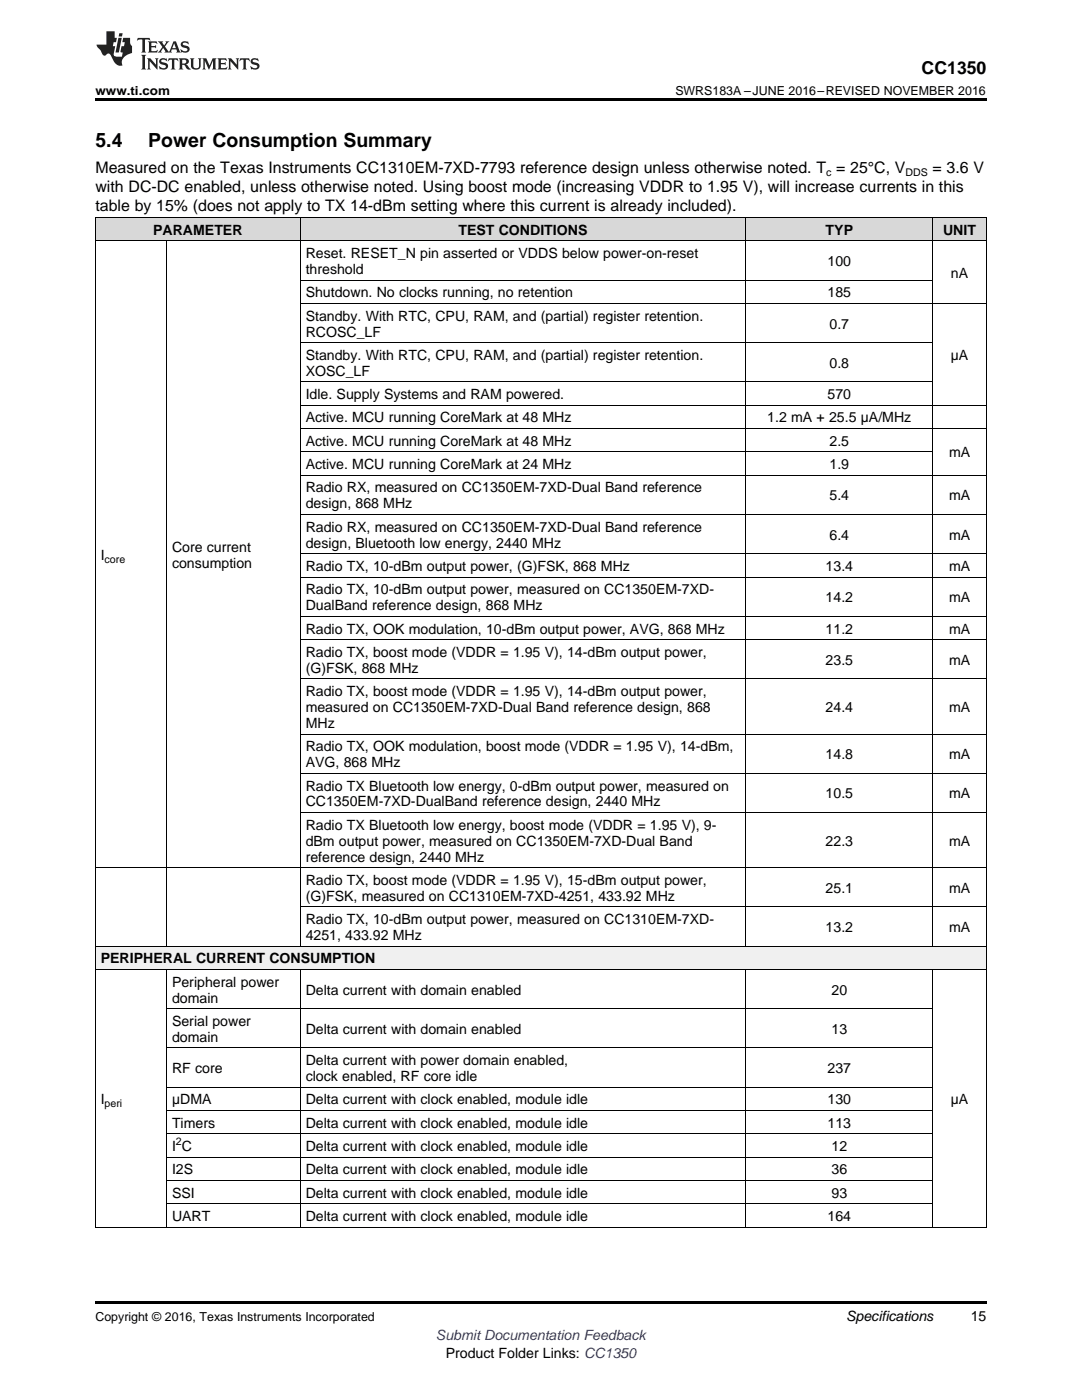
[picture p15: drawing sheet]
<svg xmlns="http://www.w3.org/2000/svg" width="216mm" height="279mm" viewBox="0 0 216 279" stroke-linecap="round" stroke-linejoin="round" font-family="sans-serif">
<defs><g id="words">
<g font-size="3.9">
<text x="19" y="29.3">5.4</text>
<text x="29.6" y="29.3">Power Consumption Summary</text>
</g>
<text font-size="3.5" x="183.9" y="14.8">CC1350</text>
<g font-size="3.2">
<text x="19" y="34.4">Measured on the Texas Instruments CC1310EM-7XD-7793 reference design unless otherwise noted. T = 25°C, V</text>
<text x="186.1" y="34.4">= 3.6 V</text>
<text x="19" y="38.3">with DC-DC enabled, unless otherwise noted. Using boost mode (increasing VDDR to 1.95 V), will increase currents in this</text>
<text x="19" y="42.2">table by 15% (does not apply to TX 14-dBm setting where this current is already included).</text>
</g>
<g font-size="2.8">
<text x="30.6" y="46.8">PARAMETER</text>
<text x="91.5" y="46.8">TEST CONDITIONS</text>
<text x="164.7" y="46.8">TYP</text>
<text x="188.2" y="46.8">UNIT</text>
<text x="61" y="51.5">Reset. RESET_N pin asserted or VDDS below power-on-reset</text>
<text x="165.1" y="53.1">100</text>
<text x="61" y="54.7">threshold</text>
<text x="61" y="59.3">Shutdown. No clocks running, no retention</text>
<text x="165.1" y="59.3">185</text>
<text x="189.8" y="55.4">nA</text>
<text x="61" y="64">Standby. With RTC, CPU, RAM, and (partial) register retention.</text>
<text x="165.5" y="65.6">0.7</text>
<text x="61" y="67.2">RCOSC_LF</text>
<text x="61" y="71.8">Standby. With RTC, CPU, RAM, and (partial) register retention.</text>
<text x="189.7" y="71.8">µA</text>
<text x="61" y="75">XOSC_LF</text>
<text x="165.5" y="73.4">0.8</text>
<text x="61" y="79.7">Idle. Supply Systems and RAM powered.</text>
<text x="165.1" y="79.7">570</text>
<text x="61" y="84.3">Active. MCU running CoreMark at 48 MHz</text>
<text x="61" y="89">Active. MCU running CoreMark at 48 MHz</text>
<text x="153.1" y="84.3">1.2 mA + 25.5 µA/MHz</text>
<text x="165.5" y="89">2.5</text>
<text x="61" y="93.6">Active. MCU running CoreMark at 24 MHz</text>
<text x="165.5" y="93.6">1.9</text>
<text x="189.4" y="91.3">mA</text>
<text x="61" y="98.3">Radio RX, measured on CC1350EM-7XD-Dual Band reference</text>
<text x="61" y="101.5">design, 868 MHz</text>
<text x="165.5" y="99.9">5.4</text>
<text x="189.4" y="99.9">mA</text>
<text x="61" y="106.1">Radio RX, measured on CC1350EM-7XD-Dual Band reference</text>
<text x="165.5" y="107.7">6.4</text>
<text x="189.4" y="107.7">mA</text>
<text x="20.1" y="111.7">I</text>
<text x="34.3" y="110.1">Core current</text>
<text x="34.3" y="113.3">consumption</text>
<text x="61" y="109.3">design, Bluetooth low energy, 2440 MHz</text>
<text x="61" y="113.9">Radio TX, 10-dBm output power, (G)FSK, 868 MHz</text>
<text x="164.7" y="113.9">13.4</text>
<text x="189.4" y="113.9">mA</text>
<text x="61" y="118.6">Radio TX, 10-dBm output power, measured on CC1350EM-7XD-</text>
<text x="61" y="121.8">DualBand reference design, 868 MHz</text>
<text x="164.7" y="120.2">14.2</text>
<text x="189.4" y="120.2">mA</text>
<text x="61" y="126.4">Radio TX, OOK modulation, 10-dBm output power, AVG, 868 MHz</text>
<text x="61" y="131.1">Radio TX, boost mode (VDDR = 1.95 V), 14-dBm output power,</text>
<text x="164.7" y="126.4">11.2</text>
<text x="189.4" y="126.4">mA</text>
<text x="61" y="134.3">(G)FSK, 868 MHz</text>
<text x="164.7" y="132.7">23.5</text>
<text x="189.4" y="132.7">mA</text>
<text x="61" y="138.9">Radio TX, boost mode (VDDR = 1.95 V), 14-dBm output power,</text>
<text x="61" y="142.1">measured on CC1350EM-7XD-Dual Band reference design, 868</text>
<text x="164.7" y="142.1">24.4</text>
<text x="189.4" y="142.1">mA</text>
<text x="61" y="145.3">MHz</text>
<text x="61" y="149.9">Radio TX, OOK modulation, boost mode (VDDR = 1.95 V), 14-dBm,</text>
<text x="61" y="153.1">AVG, 868 MHz</text>
<text x="164.7" y="151.5">14.8</text>
<text x="189.4" y="151.5">mA</text>
<text x="61" y="157.8">Radio TX Bluetooth low energy, 0-dBm output power, measured on</text>
<text x="61" y="160.9">CC1350EM-7XD-DualBand reference design, 2440 MHz</text>
<text x="164.7" y="159.3">10.5</text>
<text x="189.4" y="159.3">mA</text>
<text x="61" y="165.6">Radio TX Bluetooth low energy, boost mode (VDDR = 1.95 V), 9-</text>
<text x="61" y="168.8">dBm output power, measured on CC1350EM-7XD-Dual Band</text>
<text x="61" y="171.9">reference design, 2440 MHz</text>
<text x="164.7" y="168.8">22.3</text>
<text x="189.4" y="168.8">mA</text>
<text x="61" y="176.6">Radio TX, boost mode (VDDR = 1.95 V), 15-dBm output power,</text>
<text x="61" y="179.8">(G)FSK, measured on CC1310EM-7XD-4251, 433.92 MHz</text>
<text x="164.7" y="178.2">25.1</text>
<text x="189.4" y="178.2">mA</text>
<text x="61" y="184.4">Radio TX, 10-dBm output power, measured on CC1310EM-7XD-</text>
<text x="61" y="187.6">4251, 433.92 MHz</text>
<text x="164.7" y="186">13.2</text>
<text x="189.4" y="186">mA</text>
<text x="20.1" y="192.3">PERIPHERAL CURRENT CONSUMPTION</text>
<text x="34.3" y="196.9">Peripheral power</text>
<text x="34.3" y="200.1">domain</text>
<text x="61" y="198.5">Delta current with domain enabled</text>
<text x="165.9" y="198.5">20</text>
<text x="34.3" y="204.8">Serial power</text>
<text x="34.3" y="207.9">domain</text>
<text x="61" y="206.3">Delta current with domain enabled</text>
<text x="165.9" y="206.3">13</text>
<text x="34.3" y="214.2">RF core</text>
<text x="61" y="212.6">Delta current with power domain enabled,</text>
<text x="61" y="215.8">clock enabled, RF core idle</text>
<text x="165.1" y="214.2">237</text>
<text x="20.1" y="220.3">I</text>
<text x="34.3" y="220.4">µDMA</text>
<text x="61" y="220.4">Delta current with clock enabled, module idle</text>
<text x="165.1" y="220.4">130</text>
<text x="189.7" y="220.3">µA</text>
<text x="34.3" y="225.1">Timers</text>
<text x="61" y="225.1">Delta current with clock enabled, module idle</text>
<text x="165.1" y="225.1">113</text>
<text x="34.3" y="229.7">I C</text>
<text x="61" y="229.7">Delta current with clock enabled, module idle</text>
<text x="165.9" y="229.7">12</text>
<text x="34.3" y="234.4">I2S</text>
<text x="34.3" y="239">SSI</text>
<text x="61" y="234.4">Delta current with clock enabled, module idle</text>
<text x="61" y="239">Delta current with clock enabled, module idle</text>
<text x="165.9" y="234.4">36</text>
<text x="165.9" y="239">93</text>
<text x="34.3" y="243.7">UART</text>
<text x="61" y="243.7">Delta current with clock enabled, module idle</text>
<text x="165.1" y="243.7">164</text>
<text x="168.8" y="263.6">Specifications</text>
<text x="193.7" y="263.6">15</text>
<text x="88.9" y="270.9">Product Folder Links: CC1350</text>
</g>
<text font-size="2.8" fill="#00f" x="87" y="267.4">Submit Documentation Feedback</text>
<g font-size="2.5">
<text x="19" y="19">www.ti.com</text>
<text x="134.8" y="19">SWRS183A –JUNE 2016–REVISED NOVEMBER 2016</text>
<text x="19" y="263.6">Copyright © 2016, Texas Instruments Incorporated</text>
</g>
<g font-size="2.1">
<text x="164.9" y="35.1">c</text>
<text x="180.7" y="35.1">DDS</text>
<text x="20.9" y="112.3">core</text>
<text x="20.9" y="220.9">peri</text>
<text x="35.1" y="228.6">2</text>
</g>
</g></defs>
<g fill="#f0f0f0">
<path d="M19 188.9h14.3v4.6h-14.3z"/>
<path d="M33.3 188.9h26.6v4.6h-26.6z"/>
<path d="M59.9 188.9h88.9v4.6h-88.9z"/>
<path d="M148.8 188.9h37.4v4.6h-37.4z"/>
<path d="M186.2 188.9h10.6v4.6h-10.6z"/>
</g>
<g fill="#d8d8d8">
<path d="M19 43.5h14.3v4.6h-14.3z"/>
<path d="M33.3 43.5h26.6v4.6h-26.6z"/>
<path d="M59.9 43.5h88.9v4.6h-88.9z"/>
<path d="M148.8 43.5h37.4v4.6h-37.4z"/>
<path d="M186.2 43.5h10.6v4.6h-10.6z"/>
</g>
<path d="M19 19.5h177.8v.5h-177.8zM19 259.7h177.8v.5h-177.8z" fill="#000"/>
<g fill="none" stroke="#000" stroke-width=".2">
<path d="M19 48.1h177.8M19 43.4h177.8M19.1 43.5v201.5M33.2 48.1v140.8M59.9 43.5v145.4M59.9 55.9h126.3M148.8 43.5v145.4M186.1 43.5v145.4M196.8 43.5v201.5M59.9 76.2h126.3M59.9 68.4h126.3M59.9 60.6h136.9"/>
<path d="M59.9 94.8h136.9M59.9 90.2h126.3M59.9 85.5h136.9M59.9 80.9h136.9M59.9 115.2h136.9M59.9 110.5h136.9M59.9 102.7h136.9M59.9 135.5h136.9M59.9 127.7h136.9M59.9 123h136.9M59.9 154.3h136.9M59.9 146.5h136.9"/>
<path d="M19 173.2h177.8M59.9 162.2h136.9M19 193.5h177.8M19 188.8h177.8M33.2 193.5v51.5M59.9 193.5v51.5M59.9 181h136.9M148.8 193.5v51.5M186.1 193.5v51.5M33.3 217h152.9M33.3 209.1h152.9M33.3 201.3h152.9"/>
<path d="M33.3 235.6h152.9M33.3 230.9h152.9M33.3 226.3h152.9M33.3 221.6h152.9M19 244.9h177.8M33.3 240.3h152.9"/>
</g>
<g fill="#231f20">
<path d="M27.5 7.6l-.1 .5 .4-.2h.6v.1v2.1l-.2 .4h1l-.3-.4v-2.1l.1-.1h.5l.5 .2-.2-.5zM29.5 8.3l.2 .3v1.5l-.2 .4h1.8l.2-.6a1.04 1.04 0 0 1-1.3 .2v-.7h.6l.3 .2v-.6l-.3 .2h-.6v-.6l.8-.1 .4 .3-.2-.5zM31.5 8.3l.9 1.1-.9 1.1h.8l-.2-.2 .5-.7 .4 .7-.2 .2h1.5l-.1-.2 .1-.4h.9l.1 .4-.2 .2h1l-.3-.3-.7-1.9h-.5l-.9 2-.8-1 .9-1h-.8l.1 .3-.3 .5-.4-.6 .2-.2zM34.7 8.6l.4 1h-.7zM36.3 8.4a.63 .63 0 0 0-.2 .7 .63 .63 0 0 0 .6 .4l.6 .2 .1 .2a.75 .75 0 0 1-.7 .4 .75 .75 0 0 1-.6-.5l.1 .7 .1-.1a1.11 1.11 0 0 0 1.5-.6 1.13 1.13 0 0 0-1.2-.8l-.1-.4a1.04 1.04 0 0 1 1.2 .2l-.2-.5-.1 .1-.5-.2zM28.2 10.9l.2 .4v2.2l-.2 .4h1l-.3-.4v-2.2l.3-.4zM29.3 11.6l.3 .4v1.5l-.3 .4h.8l-.2-.4v-1.3l1.5 1.7v-1.9l.2-.4h-.7l.2 .4v.9l-1.1-1.3zM32 11.8a.62 .62 0 0 0-.2 .7 .62 .62 0 0 0 .6 .4l.6 .1 .1 .3a.76 .76 0 0 1-.7 .3 .76 .76 0 0 1-.6-.4l.1 .7 .1-.1a1.11 1.11 0 0 0 1.5-.6 1.13 1.13 0 0 0-1.2-.8l-.1-.4a1.04 1.04 0 0 1 1.2 .2l-.2-.6-.1 .1-.5-.1zM33.7 11.6l-.2 .6a.61 .61 0 0 1 .8-.3v1.6l-.2 .4h.9l-.2-.4v-1.6a.63 .63 0 0 1 .8 .3l-.2-.6zM35.6 11.6l.3 .4v1.5l-.3 .4h1l-.2-.2v-.8l.5 .2a.76 .76 0 0 0 1.2 .7l-1-1a.58 .58 0 0 0 .6-.5 .58 .58 0 0 0-.5-.6zM36.4 11.9h.1a.45 .45 0 0 1 .5 .1 .45 .45 0 0 1 .1 .5l-.7 .2zM37.9 11.6l.2 .2a2.17 2.17 0 0 0 .3 1.9 .99 .99 0 0 0 1.6-.6v-1.1l.2-.4h-.7l.2 .2a1.92 1.92 0 0 1-.2 1.8 .6 .6 0 0 1-.9-.5v-1.1l.2-.4zM40.4 11.6l.2 .4v1.5l-.2 .4h.7l-.2-.4v-1.4l.8 1.8 .8-1.8v1.4l-.2 .4h.9l-.2-.4v-1.5l.2-.4h-.8l-.6 1.5-.6-1.5zM43.4 11.6l.2 .4v1.5l-.2 .4h1.8l.2-.6a1.04 1.04 0 0 1-1.3 .1v-.6h.5l.4 .2v-.6l-.4 .2h-.5v-.7h.8l.3 .3-.1-.6zM45.5 11.6l.2 .4v1.5l-.2 .4h.7l-.2-.4v-1.3l1.5 1.7v-1.9l.2-.4h-.7l.2 .4v.9l-1.1-1.3zM47.9 11.6l-.1 .6a.61 .61 0 0 1 .8-.3v1.6l-.3 .4h1l-.3-.4 .1-1.6a.63 .63 0 0 1 .7 .3l-.1-.6zM50.2 11.8a.62 .62 0 0 0-.2 .7 .62 .62 0 0 0 .6 .4l.6 .1 .2 .3a.76 .76 0 0 1-.8 .3 .76 .76 0 0 1-.6-.4l.1 .7 .2-.1a1.11 1.11 0 0 0 1.5-.6 1.13 1.13 0 0 0-1.3-.8l-.1-.4a1.04 1.04 0 0 1 1.2 .2l-.1-.6-.2 .1-.5-.1z"/>
<path d="M21.2 6.3v2.6h-1.9l.1 .4 .7 .9a.91 .91 0 0 0 1 .8 .56 .56 0 0 1 .5-.3 .56 .56 0 0 1 .5 .3l.4 .8a1.53 1.53 0 0 0 1.9 1.2 1.54 1.54 0 0 1 1-2.1l.9-.3v-1.4a1.52 1.52 0 0 1-.3-1.6h-1.4l-.2 .8h.5l-.2 .8h-.4l-.2 1v.2l.4 .1-.2 .8a1.93 1.93 0 0 1-1.6-.3l.3-1.8h-.5l.2-.8h.4l.2-.8h-.4v-1.3zM23.6 7.6l-.6 2.9h.7l.6-2.9zM23.8 6.6l-.1 .7h.6l.2-.7z"/>
</g>
<use href="#words"/>
</svg>
